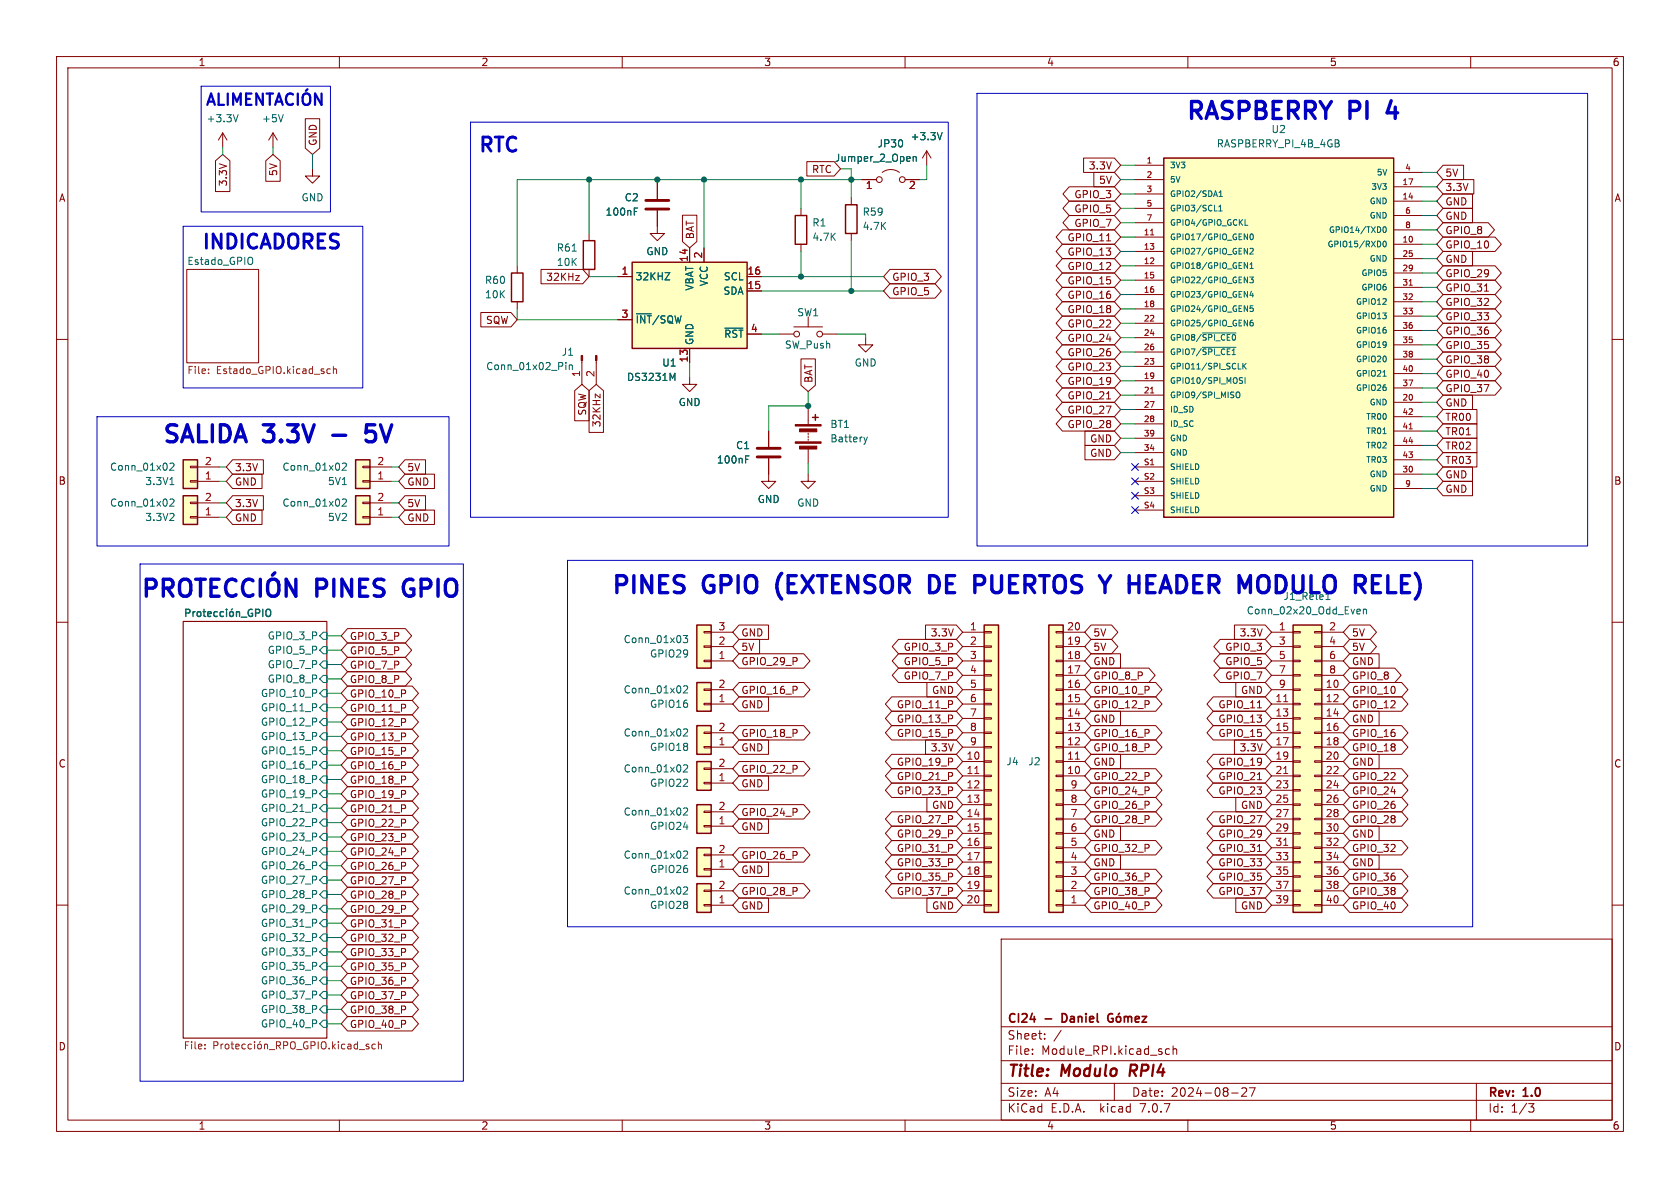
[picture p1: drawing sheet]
<svg xmlns="http://www.w3.org/2000/svg" width="297mm" height="210mm" viewBox="0 0 297 210" stroke-linecap="round" stroke-linejoin="round" font-family="sans-serif">
<defs><g id="words">
<g font-size="4.2" fill="#0000c2">
<text x="209.5" y="21.3">RASPBERRY</text>
<text x="238.7" y="21.3">PI</text>
<text x="246.7" y="21.3">4</text>
<text x="28.6" y="78.5">SALIDA 3.3V</text>
<text x="60.1" y="78.5">-</text>
<text x="67.3" y="78.5">5V</text>
<text x="56.1" y="105.8">PINES</text>
<text x="72.7" y="105.8">GPIO</text>
<text x="107.9" y="105.2">PINES</text>
<text x="124.6" y="105.2">GPIO</text>
<text x="138.6" y="105.2">(EXTENSOR</text>
<text x="166.8" y="105.2">DE</text>
<text x="176" y="105.2">PUERTOS</text>
<text x="199.7" y="105.2">Y</text>
<text x="205.7" y="105.2">HEADER</text>
<text x="226.4" y="105.2">MODULO</text>
<text x="248.1" y="105.2">RELE)</text>
</g>
<g font-size="3.5" fill="#0000c2">
<text x="84.5" y="27.1">RTC</text>
<text x="35.6" y="44.2">INDICADORES</text>
</g>
<g font-size="2.8" fill="#840000">
<text x="178" y="190.9">Title:</text>
<text x="187.7" y="190.9">Modulo</text>
<text x="200.6" y="190.9">RPI4</text>
</g>
<g font-size="2.1" fill="#840000">
<text x="178" y="184">Sheet:</text>
<text x="178" y="181.2">CI24</text>
<text x="184.8" y="181.2">-</text>
<text x="188.4" y="181.2">Daniel</text>
<text x="178" y="186.7">File:</text>
<text x="184.1" y="186.7">Module_RPI.kicad_sch</text>
<text x="178" y="196.9">KiCad</text>
<text x="178" y="194.1">Size:</text>
<text x="184.7" y="194.1">A4</text>
<text x="185.7" y="196.9">E.D.A.</text>
<text x="194.6" y="196.9">kicad</text>
<text x="200" y="194.1">Date:</text>
<text x="201.8" y="196.9">7.0.7</text>
<text x="207" y="194.1">2024-08-27</text>
<text x="263" y="194.3">Rev:</text>
<text x="263" y="196.9">Id:</text>
<text x="267.1" y="196.9">1/3</text>
<text x="269.4" y="194.3">1.0</text>
</g>
<g font-size="1.8" fill="#840000">
<text x="35" y="11.9">1</text>
<text x="85" y="11.9">2</text>
<text x="135" y="11.9">3</text>
<text x="185" y="11.9">4</text>
<text x="235" y="11.9">5</text>
<text x="285" y="11.9">6</text>
<text x="56.2" y="25.9" transform="rotate(-90 56.2 25.9)">GND</text>
<text x="10.3" y="35.9">A</text>
<text x="40.3" y="33" transform="rotate(-90 40.3 33)">3.3V</text>
<text x="49.2" y="31.2" transform="rotate(-90 49.2 31.2)">5V</text>
<text x="143.5" y="30.8">RTC</text>
<text x="189.8" y="35.2">GPIO_3</text>
<text x="192.4" y="30.2">3.3V</text>
<text x="194.2" y="32.7">5V</text>
<text x="255.4" y="34">3.3V</text>
<text x="255.4" y="31.4">5V</text>
<text x="285.3" y="35.9">A</text>
<text x="189.8" y="40.3">GPIO_7</text>
<text x="189.8" y="37.8">GPIO_5</text>
<text x="255.4" y="36.5">GND</text>
<text x="255.4" y="39.1">GND</text>
<text x="255.4" y="41.6">GPIO_8</text>
<text x="122.9" y="42.4" transform="rotate(-90 122.9 42.4)">BAT</text>
<text x="188.6" y="42.9">GPIO_11</text>
<text x="188.6" y="47.9">GPIO_12</text>
<text x="188.6" y="45.4">GPIO_13</text>
<text x="255.4" y="46.7">GND</text>
<text x="255.4" y="44.1">GPIO_10</text>
<text x="96.5" y="49.8">32KHz</text>
<text x="157.6" y="52.4">GPIO_5</text>
<text x="157.6" y="49.8">GPIO_3</text>
<text x="188.6" y="53">GPIO_16</text>
<text x="188.6" y="50.5">GPIO_15</text>
<text x="255.4" y="51.8">GPIO_31</text>
<text x="255.4" y="49.2">GPIO_29</text>
<text x="85.8" y="57.5">SQW</text>
<text x="188.6" y="58.1">GPIO_22</text>
<text x="188.6" y="55.6">GPIO_18</text>
<text x="255.4" y="59.4">GPIO_36</text>
<text x="255.4" y="56.8">GPIO_33</text>
<text x="255.4" y="54.3">GPIO_32</text>
<text x="188.6" y="60.6">GPIO_24</text>
<text x="188.6" y="63.2">GPIO_26</text>
<text x="188.6" y="65.7">GPIO_23</text>
<text x="255.4" y="61.9">GPIO_35</text>
<text x="255.4" y="64.5">GPIO_38</text>
<text x="143.8" y="67.8" transform="rotate(-90 143.8 67.8)">BAT</text>
<text x="188.6" y="70.8">GPIO_21</text>
<text x="188.6" y="68.3">GPIO_19</text>
<text x="255.4" y="67">GPIO_40</text>
<text x="255.4" y="69.5">GPIO_37</text>
<text x="103.8" y="73.6" transform="rotate(-90 103.8 73.6)">SQW</text>
<text x="106.4" y="75.6" transform="rotate(-90 106.4 75.6)">32KHz</text>
<text x="188.6" y="75.9">GPIO_28</text>
<text x="188.6" y="73.3">GPIO_27</text>
<text x="255.4" y="77.2">TR01</text>
<text x="255.4" y="72.1">GND</text>
<text x="255.4" y="74.6">TR00</text>
<text x="41.4" y="83.5">3.3V</text>
<text x="71.9" y="83.5">5V</text>
<text x="192.6" y="78.4">GND</text>
<text x="192.6" y="81">GND</text>
<text x="255.4" y="79.7">TR02</text>
<text x="255.4" y="82.2">TR03</text>
<text x="10.3" y="85.9">B</text>
<text x="41.4" y="86">GND</text>
<text x="41.4" y="89.9">3.3V</text>
<text x="71.9" y="89.9">5V</text>
<text x="71.9" y="86">GND</text>
<text x="255.4" y="87.3">GND</text>
<text x="255.4" y="84.8">GND</text>
<text x="285.3" y="85.9">B</text>
<text x="41.4" y="92.4">GND</text>
<text x="71.9" y="92.4">GND</text>
<text x="61.8" y="113.3">GPIO_3_P</text>
<text x="131" y="112.7">GND</text>
<text x="164.4" y="112.7">3.3V</text>
<text x="193.2" y="112.7">5V</text>
<text x="219" y="112.7">3.3V</text>
<text x="238.9" y="112.7">5V</text>
<text x="61.8" y="115.9">GPIO_5_P</text>
<text x="61.8" y="118.4">GPIO_7_P</text>
<text x="131" y="117.8">GPIO_29_P</text>
<text x="131" y="115.3">5V</text>
<text x="159.7" y="117.8">GPIO_5_P</text>
<text x="159.7" y="115.3">GPIO_3_P</text>
<text x="193.2" y="115.3">5V</text>
<text x="193.2" y="117.8">GND</text>
<text x="216.5" y="117.8">GPIO_5</text>
<text x="216.5" y="115.3">GPIO_3</text>
<text x="238.9" y="117.8">GND</text>
<text x="238.9" y="115.3">5V</text>
<text x="61.8" y="121">GPIO_8_P</text>
<text x="61.8" y="123.5">GPIO_10_P</text>
<text x="131" y="122.9">GPIO_16_P</text>
<text x="131" y="125.4">GND</text>
<text x="158.4" y="125.4">GPIO_11_P</text>
<text x="159.7" y="120.3">GPIO_7_P</text>
<text x="164.7" y="122.9">GND</text>
<text x="193.2" y="122.9">GPIO_10_P</text>
<text x="193.2" y="120.3">GPIO_8_P</text>
<text x="193.2" y="125.4">GPIO_12_P</text>
<text x="215.3" y="125.4">GPIO_11</text>
<text x="216.5" y="120.3">GPIO_7</text>
<text x="219.3" y="122.9">GND</text>
<text x="238.9" y="125.4">GPIO_12</text>
<text x="238.9" y="122.9">GPIO_10</text>
<text x="238.9" y="120.3">GPIO_8</text>
<text x="61.8" y="131.1">GPIO_13_P</text>
<text x="61.8" y="128.6">GPIO_12_P</text>
<text x="61.8" y="126">GPIO_11_P</text>
<text x="131" y="130.5">GPIO_18_P</text>
<text x="158.4" y="130.5">GPIO_15_P</text>
<text x="158.4" y="128">GPIO_13_P</text>
<text x="193.2" y="130.5">GPIO_16_P</text>
<text x="193.2" y="128">GND</text>
<text x="215.3" y="130.5">GPIO_15</text>
<text x="215.3" y="128">GPIO_13</text>
<text x="238.9" y="128">GND</text>
<text x="238.9" y="130.5">GPIO_16</text>
<text x="10.3" y="135.9">C</text>
<text x="61.8" y="133.7">GPIO_15_P</text>
<text x="61.8" y="136.2">GPIO_16_P</text>
<text x="131" y="136.8">GPIO_22_P</text>
<text x="131" y="133">GND</text>
<text x="158.4" y="135.6">GPIO_19_P</text>
<text x="164.4" y="133">3.3V</text>
<text x="193.2" y="135.6">GND</text>
<text x="193.2" y="133">GPIO_18_P</text>
<text x="215.3" y="135.6">GPIO_19</text>
<text x="219" y="133">3.3V</text>
<text x="238.9" y="135.6">GND</text>
<text x="238.9" y="133">GPIO_18</text>
<text x="285.3" y="135.9">C</text>
<text x="61.8" y="138.7">GPIO_18_P</text>
<text x="61.8" y="141.3">GPIO_19_P</text>
<text x="61.8" y="143.8">GPIO_21_P</text>
<text x="131" y="139.4">GND</text>
<text x="158.4" y="138.1">GPIO_21_P</text>
<text x="158.4" y="140.7">GPIO_23_P</text>
<text x="164.7" y="143.2">GND</text>
<text x="193.2" y="138.1">GPIO_22_P</text>
<text x="193.2" y="143.2">GPIO_26_P</text>
<text x="193.2" y="140.7">GPIO_24_P</text>
<text x="215.3" y="138.1">GPIO_21</text>
<text x="215.3" y="140.7">GPIO_23</text>
<text x="219.3" y="143.2">GND</text>
<text x="238.9" y="143.2">GPIO_26</text>
<text x="238.9" y="140.7">GPIO_24</text>
<text x="238.9" y="138.1">GPIO_22</text>
<text x="61.8" y="146.4">GPIO_22_P</text>
<text x="61.8" y="148.9">GPIO_23_P</text>
<text x="131" y="147">GND</text>
<text x="131" y="144.5">GPIO_24_P</text>
<text x="158.4" y="148.3">GPIO_29_P</text>
<text x="158.4" y="145.7">GPIO_27_P</text>
<text x="193.2" y="148.3">GND</text>
<text x="193.2" y="145.7">GPIO_28_P</text>
<text x="215.3" y="145.7">GPIO_27</text>
<text x="215.3" y="148.3">GPIO_29</text>
<text x="238.9" y="145.7">GPIO_28</text>
<text x="238.9" y="148.3">GND</text>
<text x="61.8" y="154">GPIO_26_P</text>
<text x="61.8" y="151.4">GPIO_24_P</text>
<text x="131" y="154.6">GND</text>
<text x="131" y="152.1">GPIO_26_P</text>
<text x="158.4" y="150.8">GPIO_31_P</text>
<text x="158.4" y="153.4">GPIO_33_P</text>
<text x="158.4" y="155.9">GPIO_35_P</text>
<text x="193.2" y="155.9">GPIO_36_P</text>
<text x="193.2" y="150.8">GPIO_32_P</text>
<text x="193.2" y="153.4">GND</text>
<text x="215.3" y="150.8">GPIO_31</text>
<text x="215.3" y="155.9">GPIO_35</text>
<text x="215.3" y="153.4">GPIO_33</text>
<text x="238.9" y="150.8">GPIO_32</text>
<text x="238.9" y="153.4">GND</text>
<text x="238.9" y="155.9">GPIO_36</text>
<text x="61.8" y="159.1">GPIO_28_P</text>
<text x="61.8" y="156.5">GPIO_27_P</text>
<text x="61.8" y="161.6">GPIO_29_P</text>
<text x="131" y="158.4">GPIO_28_P</text>
<text x="131" y="161">GND</text>
<text x="158.4" y="158.4">GPIO_37_P</text>
<text x="164.7" y="161">GND</text>
<text x="193.2" y="158.4">GPIO_38_P</text>
<text x="193.2" y="161">GPIO_40_P</text>
<text x="215.3" y="158.4">GPIO_37</text>
<text x="219.3" y="161">GND</text>
<text x="238.9" y="161">GPIO_40</text>
<text x="238.9" y="158.4">GPIO_38</text>
<text x="61.8" y="164.1">GPIO_31_P</text>
<text x="61.8" y="166.7">GPIO_32_P</text>
<text x="61.8" y="171.8">GPIO_35_P</text>
<text x="61.8" y="169.2">GPIO_33_P</text>
<text x="61.8" y="176.8">GPIO_37_P</text>
<text x="61.8" y="174.3">GPIO_36_P</text>
<text x="61.8" y="179.4">GPIO_38_P</text>
<text x="10.3" y="185.9">D</text>
<text x="61.8" y="181.9">GPIO_40_P</text>
<text x="285.3" y="185.9">D</text>
<text x="35" y="199.9">1</text>
<text x="85" y="199.9">2</text>
<text x="135" y="199.9">3</text>
<text x="185" y="199.9">4</text>
<text x="235" y="199.9">5</text>
<text x="285" y="199.9">6</text>
</g>
<g font-size="1.8" fill="#006464">
<text x="36.4" y="21.8">+3.3V</text>
<text x="46.2" y="21.8">+5V</text>
<text x="224.7" y="23.7">U2</text>
<text x="147.5" y="28.8">Jumper_2_Open</text>
<text x="155" y="26.3">JP30</text>
<text x="160.9" y="25">+3.3V</text>
<text x="215" y="26.3">RASPBERRY_PI_4B_4GB</text>
<text x="53.2" y="35.8">GND</text>
<text x="110.3" y="35.8">C2</text>
<text x="107" y="38.3">100nF</text>
<text x="143.5" y="40.2">R1</text>
<text x="152.4" y="38.3">R59</text>
<text x="152.4" y="40.9">4.7K</text>
<text x="33" y="46.9">Estado_GPIO</text>
<text x="98.3" y="44.7">R61</text>
<text x="98.3" y="47.2">10K</text>
<text x="114.2" y="45.3">GND</text>
<text x="143.5" y="42.8">4.7K</text>
<text x="85.6" y="50.4">R60</text>
<text x="85.6" y="52.9">10K</text>
<text x="112.3" y="49.8">32KHZ</text>
<text x="122.8" y="51.5" transform="rotate(-90 122.8 51.5)">VBAT</text>
<text x="125.3" y="50.7" transform="rotate(-90 125.3 50.7)">VCC</text>
<text x="127.8" y="52.3">SDA</text>
<text x="127.9" y="49.8">SCL</text>
<text x="112.3" y="57.4">~{INT}/SQW</text>
<text x="127.9" y="59.9">~{RST}</text>
<text x="140.8" y="56.1">SW1</text>
<text x="85.8" y="65.6">Conn_01x02_Pin</text>
<text x="99.2" y="63.1">J1</text>
<text x="117" y="65">U1</text>
<text x="122.8" y="61.1" transform="rotate(-90 122.8 61.1)">GND</text>
<text x="138.7" y="61.8">SW_Push</text>
<text x="151" y="65">GND</text>
<text x="110.7" y="67.5">DS3231M</text>
<text x="119.9" y="72">GND</text>
<text x="146.7" y="75.9">BT1</text>
<text x="19.4" y="83.4">Conn_01x02</text>
<text x="49.8" y="83.4">Conn_01x02</text>
<text x="126.6" y="82.1">100nF</text>
<text x="130" y="79.6">C1</text>
<text x="146.7" y="78.4">Battery</text>
<text x="19.4" y="89.8">Conn_01x02</text>
<text x="25.6" y="86">3.3V1</text>
<text x="49.8" y="89.8">Conn_01x02</text>
<text x="57.9" y="86">5V1</text>
<text x="133.9" y="89.1">GND</text>
<text x="140.8" y="89.8">GND</text>
<text x="25.6" y="92.3">3.3V2</text>
<text x="57.9" y="92.3">5V2</text>
<text x="47.2" y="113.3">GPIO_3_P</text>
<text x="110.2" y="113.9">Conn_01x03</text>
<text x="220.3" y="108.8">Conn_02x20_Odd_Even</text>
<text x="47.2" y="118.3">GPIO_7_P</text>
<text x="47.2" y="115.8">GPIO_5_P</text>
<text x="114.8" y="116.4">GPIO29</text>
<text x="46" y="126">GPIO_11_P</text>
<text x="46" y="123.4">GPIO_10_P</text>
<text x="47.2" y="120.9">GPIO_8_P</text>
<text x="110.2" y="122.8">Conn_01x02</text>
<text x="114.8" y="125.3">GPIO16</text>
<text x="46" y="128.5">GPIO_12_P</text>
<text x="46" y="131">GPIO_13_P</text>
<text x="110.2" y="130.4">Conn_01x02</text>
<text x="46" y="136.1">GPIO_16_P</text>
<text x="46" y="133.6">GPIO_15_P</text>
<text x="110.2" y="136.8">Conn_01x02</text>
<text x="114.8" y="132.9">GPIO18</text>
<text x="177.8" y="135.5">J4</text>
<text x="181.7" y="135.5">J2</text>
<text x="46" y="141.2">GPIO_19_P</text>
<text x="46" y="143.7">GPIO_21_P</text>
<text x="46" y="138.7">GPIO_18_P</text>
<text x="114.8" y="139.3">GPIO22</text>
<text x="46" y="146.3">GPIO_22_P</text>
<text x="46" y="148.8">GPIO_23_P</text>
<text x="110.2" y="144.4">Conn_01x02</text>
<text x="114.8" y="146.9">GPIO24</text>
<text x="46" y="153.9">GPIO_26_P</text>
<text x="46" y="151.4">GPIO_24_P</text>
<text x="110.2" y="152">Conn_01x02</text>
<text x="114.8" y="154.5">GPIO26</text>
<text x="46" y="159">GPIO_28_P</text>
<text x="46" y="156.4">GPIO_27_P</text>
<text x="46" y="161.5">GPIO_29_P</text>
<text x="110.2" y="158.3">Conn_01x02</text>
<text x="114.8" y="160.9">GPIO28</text>
<text x="46" y="166.6">GPIO_32_P</text>
<text x="46" y="164.1">GPIO_31_P</text>
<text x="46" y="169.1">GPIO_33_P</text>
<text x="46" y="171.7">GPIO_35_P</text>
<text x="46" y="174.2">GPIO_36_P</text>
<text x="46" y="176.8">GPIO_37_P</text>
<text x="46" y="179.3">GPIO_38_P</text>
<text x="46" y="181.8">GPIO_40_P</text>
</g>
<g font-size="1.8" fill="#a90000">
<text x="153" y="33.7">1</text>
<text x="160.6" y="33.7">2</text>
<text x="121.7" y="46.4" transform="rotate(-90 121.7 46.4)">14</text>
<text x="124.2" y="45.8" transform="rotate(-90 124.2 45.8)">2</text>
<text x="109.8" y="48.6">1</text>
<text x="132" y="51.2">15</text>
<text x="132" y="48.6">16</text>
<text x="109.8" y="56.3">3</text>
<text x="132.6" y="58.8">4</text>
<text x="121.7" y="64.2" transform="rotate(-90 121.7 64.2)">13</text>
<text x="102.6" y="66.7" transform="rotate(-90 102.6 66.7)">1</text>
<text x="105.2" y="66.7" transform="rotate(-90 105.2 66.7)">2</text>
<text x="36.1" y="82.3">2</text>
<text x="66.6" y="82.3">2</text>
<text x="36.1" y="88.6">2</text>
<text x="36.1" y="84.8">1</text>
<text x="66.6" y="84.8">1</text>
<text x="66.6" y="88.6">2</text>
<text x="36.1" y="91.2">1</text>
<text x="66.6" y="91.2">1</text>
<text x="126.9" y="111.5">3</text>
<text x="171.4" y="111.5">1</text>
<text x="188.6" y="111.5">20</text>
<text x="226" y="111.5">1</text>
<text x="234.9" y="111.5">2</text>
<text x="126.9" y="116.6">1</text>
<text x="126.9" y="114">2</text>
<text x="171.4" y="114">2</text>
<text x="171.4" y="116.6">3</text>
<text x="171.4" y="119.1">4</text>
<text x="188.6" y="119.1">17</text>
<text x="188.6" y="116.6">18</text>
<text x="188.6" y="114">19</text>
<text x="226" y="114">3</text>
<text x="226" y="116.6">5</text>
<text x="226" y="119.1">7</text>
<text x="234.9" y="114">4</text>
<text x="234.9" y="116.6">6</text>
<text x="234.9" y="119.1">8</text>
<text x="126.9" y="124.2">1</text>
<text x="126.9" y="121.7">2</text>
<text x="171.4" y="121.7">5</text>
<text x="171.4" y="124.2">6</text>
<text x="188.6" y="124.2">15</text>
<text x="188.6" y="121.7">16</text>
<text x="225.4" y="124.2">11</text>
<text x="226" y="121.7">9</text>
<text x="234.3" y="121.7">10</text>
<text x="234.3" y="124.2">12</text>
<text x="126.9" y="131.8">1</text>
<text x="126.9" y="129.3">2</text>
<text x="171.4" y="126.7">7</text>
<text x="171.4" y="129.3">8</text>
<text x="171.4" y="131.8">9</text>
<text x="188.6" y="131.8">12</text>
<text x="188.6" y="129.3">13</text>
<text x="188.6" y="126.7">14</text>
<text x="225.4" y="126.7">13</text>
<text x="225.4" y="129.3">15</text>
<text x="225.4" y="131.8">17</text>
<text x="234.3" y="126.7">14</text>
<text x="234.3" y="129.3">16</text>
<text x="234.3" y="131.8">18</text>
<text x="126.9" y="135.6">2</text>
<text x="170.8" y="134.4">10</text>
<text x="170.8" y="136.9">11</text>
<text x="188.6" y="136.9">10</text>
<text x="188.6" y="134.4">11</text>
<text x="225.4" y="134.4">19</text>
<text x="225.4" y="136.9">21</text>
<text x="234.3" y="134.4">20</text>
<text x="234.3" y="136.9">22</text>
<text x="126.9" y="143.3">2</text>
<text x="126.9" y="138.2">1</text>
<text x="170.8" y="139.4">12</text>
<text x="170.8" y="142">13</text>
<text x="189.2" y="142">8</text>
<text x="189.2" y="139.4">9</text>
<text x="225.4" y="139.4">23</text>
<text x="225.4" y="142">25</text>
<text x="234.3" y="139.4">24</text>
<text x="234.3" y="142">26</text>
<text x="126.9" y="145.8">1</text>
<text x="170.8" y="144.5">14</text>
<text x="170.8" y="147.1">15</text>
<text x="170.8" y="149.6">16</text>
<text x="189.2" y="149.6">5</text>
<text x="189.2" y="147.1">6</text>
<text x="189.2" y="144.5">7</text>
<text x="225.4" y="144.5">27</text>
<text x="225.4" y="147.1">29</text>
<text x="225.4" y="149.6">31</text>
<text x="234.3" y="144.5">28</text>
<text x="234.3" y="147.1">30</text>
<text x="234.3" y="149.6">32</text>
<text x="126.9" y="153.4">1</text>
<text x="126.9" y="150.9">2</text>
<text x="170.8" y="152.1">17</text>
<text x="170.8" y="154.7">18</text>
<text x="189.2" y="154.7">3</text>
<text x="189.2" y="152.1">4</text>
<text x="225.4" y="152.1">33</text>
<text x="225.4" y="154.7">35</text>
<text x="234.3" y="152.1">34</text>
<text x="234.3" y="154.7">36</text>
<text x="126.9" y="159.8">1</text>
<text x="126.9" y="157.2">2</text>
<text x="170.8" y="157.2">19</text>
<text x="170.8" y="159.8">20</text>
<text x="189.2" y="159.8">1</text>
<text x="189.2" y="157.2">2</text>
<text x="225.4" y="157.2">37</text>
<text x="225.4" y="159.8">39</text>
<text x="234.3" y="157.2">38</text>
<text x="234.3" y="159.8">40</text>
</g>
<g font-size="1.8" fill="#725600">
<text x="33" y="66.4">File:</text>
<text x="38.2" y="66.4">Estado_GPIO.kicad_sch</text>
<text x="32.4" y="185.8">File:</text>
</g>
<text font-size="1.8" fill="#0000c2" x="226.8" y="106.3">J1_Rele1</text>
<g font-size="1.4" fill="#a90000">
<text x="202.6" y="29">1</text>
<text x="202.6" y="31.5">2</text>
<text x="202.6" y="34">3</text>
<text x="247.8" y="35.3">14</text>
<text x="247.8" y="32.8">17</text>
<text x="248.3" y="30.2">4</text>
<text x="202.1" y="41.7">11</text>
<text x="202.6" y="36.6">5</text>
<text x="202.6" y="39.1">7</text>
<text x="248.3" y="37.8">6</text>
<text x="248.3" y="40.4">8</text>
<text x="202.1" y="46.7">12</text>
<text x="202.1" y="44.2">13</text>
<text x="247.8" y="42.9">10</text>
<text x="247.8" y="45.5">25</text>
<text x="202.1" y="49.3">15</text>
<text x="202.1" y="51.8">16</text>
<text x="247.8" y="48">29</text>
<text x="247.8" y="50.5">31</text>
<text x="247.8" y="53.1">32</text>
<text x="202.1" y="54.4">18</text>
<text x="202.1" y="56.9">22</text>
<text x="202.1" y="59.4">24</text>
<text x="247.8" y="55.6">33</text>
<text x="247.8" y="58.2">36</text>
<text x="202.1" y="64.5">23</text>
<text x="202.1" y="62">26</text>
<text x="247.8" y="60.7">35</text>
<text x="247.8" y="63.2">38</text>
<text x="247.8" y="65.8">40</text>
<text x="202.1" y="67.1">19</text>
<text x="202.1" y="69.6">21</text>
<text x="247.8" y="70.9">20</text>
<text x="247.8" y="68.3">37</text>
<text x="202.1" y="72.1">27</text>
<text x="202.1" y="74.7">28</text>
<text x="202.1" y="77.2">39</text>
<text x="247.8" y="75.9">41</text>
<text x="247.8" y="73.4">42</text>
<text x="202.1" y="79.8">34</text>
<text x="202.1" y="82.3">S1</text>
<text x="247.8" y="83.6">30</text>
<text x="247.8" y="81">43</text>
<text x="247.8" y="78.5">44</text>
<text x="202.1" y="84.8">S2</text>
<text x="202.1" y="87.4">S3</text>
<text x="202.1" y="89.9">S4</text>
<text x="248.3" y="86.1">9</text>
</g>
<g font-size="1.4" fill="#006464">
<text x="206.8" y="29.9">3V3</text>
<text x="206.8" y="32.5">5V</text>
<text x="206.8" y="35">GPIO2/SDA1</text>
<text x="242.3" y="33.8">3V3</text>
<text x="243.3" y="31.2">5V</text>
<text x="206.8" y="37.6">GPIO3/SCL1</text>
<text x="206.8" y="40.1">GPIO4/GPIO_GCKL</text>
<text x="234.8" y="41.4">GPIO14/TXD0</text>
<text x="242" y="36.3">GND</text>
<text x="242" y="38.8">GND</text>
<text x="206.8" y="42.6">GPIO17/GPIO_GEN0</text>
<text x="206.8" y="47.7">GPIO18/GPIO_GEN1</text>
<text x="206.8" y="45.2">GPIO27/GPIO_GEN2</text>
<text x="234.6" y="43.9">GPIO15/RXD0</text>
<text x="242" y="46.5">GND</text>
<text x="206.8" y="50.3">GPIO22/GPIO_GEN3</text>
<text x="206.8" y="52.8">GPIO23/GPIO_GEN4</text>
<text x="240.6" y="49">GPIO5</text>
<text x="240.6" y="51.5">GPIO6</text>
<text x="206.8" y="55.3">GPIO24/GPIO_GEN5</text>
<text x="206.8" y="57.9">GPIO25/GPIO_GEN6</text>
<text x="239.6" y="54.1">GPIO12</text>
<text x="239.6" y="56.6">GPIO13</text>
<text x="239.6" y="59.2">GPIO16</text>
<text x="206.8" y="65.5">GPIO11/SPI_SCLK</text>
<text x="206.8" y="60.4">GPIO8/~{SPI_CE0}</text>
<text x="206.8" y="63">GPIO7/~{SPI_CE1}</text>
<text x="239.6" y="61.7">GPIO19</text>
<text x="239.6" y="64.2">GPIO20</text>
<text x="206.8" y="68">GPIO10/SPI_MOSI</text>
<text x="206.8" y="70.6">GPIO9/SPI_MISO</text>
<text x="239.6" y="69.3">GPIO26</text>
<text x="239.6" y="66.8">GPIO21</text>
<text x="242" y="71.9">GND</text>
<text x="206.8" y="73.1">ID_SD</text>
<text x="206.8" y="75.7">ID_SC</text>
<text x="241.4" y="76.9">TR01</text>
<text x="241.4" y="74.4">TR00</text>
<text x="206.8" y="80.7">GND</text>
<text x="206.8" y="78.2">GND</text>
<text x="206.8" y="83.3">SHIELD</text>
<text x="241.4" y="82">TR03</text>
<text x="241.4" y="79.5">TR02</text>
<text x="206.8" y="85.8">SHIELD</text>
<text x="206.8" y="88.4">SHIELD</text>
<text x="242" y="84.6">GND</text>
<text x="242" y="87.1">GND</text>
<text x="206.8" y="90.9">SHIELD</text>
</g>
</g></defs>
<g fill="none" stroke="#840000" stroke-width=".18">
<path d="M10 10h277v190h-277zM12 12h273v186h-273zM60 10v2M110 10v2M160 10v2M210 10v2M260 10v2M38.1 28.4l1.3-1.1 1.2 1.1v5.5h-2.5zM39.4 23.5l-.8 1.3M39.4 23.5v2.5M39.4 23.5l.7 1.3M47 28.4l1.3-1.1 1.2 1.1v3.6h-2.5z"/>
<path d="M48.3 23.5l-.8 1.3M48.3 23.5v2.5M48.3 23.5l.7 1.3M54 21h2.5v5.2l-1.3 1.1-1.2-1.1zM55.2 29.8v1.3h1.3l-1.3 1.3-1.2-1.3h1.2M116.2 37.2v4.1h1.3l-1.3 1.2-1.3-1.2h1.3M116.2 32.4v2.8M120.6 38h2.6v4.7l-1.3 1.1-1.3-1.1zM141.6 36.8v1.3M142.6 28.6h4.9l1.1 1.2-1.1 1.3h-4.9zM150.5 34.9v1.3M152.4 31.8h2.5"/>
<path d="M156 30.5a2.54 2.54 0 0 1 3 0M160 31.8h2.6M163.8 26.7l-.7 1.2M163.8 26.7v2.5M163.8 26.7l.8 1.2M189 38.1h8l1.1 1.3-1.1 1.2h-8l-1.1-1.2zM189 33h8l1.1 1.3-1.1 1.3h-8l-1.1-1.3zM189 35.6h8l1.1 1.2-1.1 1.3h-8l-1.1-1.3zM191.6 27.9h5.4l1.1 1.3-1.1 1.3h-5.4zM193.4 30.5h3.6l1.1 1.3-1.1 1.2h-3.6zM200.7 31.8h5M200.7 29.2h5"/>
<path d="M200.7 34.3h5M200.7 36.8h5M200.7 39.4h5M246.4 35.6h5.1M246.4 33h5.1M246.4 30.5h5.1M246.4 38.1h5.1M255.1 31.7h5.5v2.6h-5.5l-1.1-1.3zM255.1 34.3h5.2v2.5h-5.2l-1.1-1.2zM255.1 36.8h5.2v2.6h-5.2l-1.1-1.3zM255.1 39.4h8l1.1 1.2-1.1 1.3h-8l-1.1-1.3zM255.1 29.2h3.6v2.6h-3.6l-1.1-1.3z"/>
<path d="M10 60h2M33 47.6h12.7v16.5h-12.7zM85 55.2h5.3l1.1 1.3-1.1 1.3h-5.3zM91.4 47v1.3M91.4 53.3v1.3M95.6 47.6h7.4l1.1 1.3-1.1 1.3h-7.4zM101.8 48.7h.6l-.6 .9h.6M104.1 41.3v1.2M104.1 47.6v1.3M109.2 48.9h2.6M109.2 56.5h2.6M121.9 43.8v2.6"/>
<path d="M124.5 43.8v2.6M132.1 48.9h2.5M132.1 51.4h2.5M132.1 59.1h2.5M137.8 59.1h2.5M140.3 57.8h5.1M141.6 43.2v1.3M142.9 56v1.8M145.4 59.1h2.6M150.5 41.3v1.2M153 59.7v1.3h1.3l-1.3 1.2-1.2-1.2h1.2M157.3 50.2h8l1.1 1.2-1.1 1.3h-8l-1.1-1.3z"/>
<path d="M157.3 47.6h8l1.1 1.3-1.1 1.3h-8l-1.1-1.3zM187.8 40.6h9.2l1.1 1.3-1.1 1.3h-9.2l-1.1-1.3zM187.8 45.7h9.2l1.1 1.3-1.1 1.3h-9.2l-1.1-1.3zM187.8 50.8h9.2l1.1 1.3-1.1 1.2h-9.2l-1.1-1.2zM187.8 43.2h9.2l1.1 1.3-1.1 1.2h-9.2l-1.1-1.2zM187.8 48.3h9.2l1.1 1.2-1.1 1.3h-9.2l-1.1-1.3zM187.8 58.4h9.2l1.1 1.3-1.1 1.3h-9.2l-1.1-1.3zM187.8 55.9h9.2l1.1 1.3-1.1 1.2h-9.2l-1.1-1.2zM187.8 53.3h9.2l1.1 1.3-1.1 1.3h-9.2l-1.1-1.3zM195.6 42.6h.7M200.7 41.9h5M200.7 47h5"/>
<path d="M200.7 44.5h5M200.7 49.5h5M200.7 52.1h5M200.7 54.6h5M200.7 57.2h5M200.7 59.7h5M246.4 43.2h5.1M246.4 45.7h5.1M246.4 48.3h5.1M246.4 50.8h5.1M246.4 53.3h5.1M246.4 55.9h5.1"/>
<path d="M246.4 58.4h5.1M246.4 40.6h5.1M255.1 59.7h9.2l1.1 1.3-1.1 1.2h-9.2l-1.1-1.2zM255.1 57.1h9.2l1.1 1.3-1.1 1.3h-9.2l-1.1-1.3zM255.1 54.6h9.2l1.1 1.3-1.1 1.3h-9.2l-1.1-1.3zM255.1 49.5h9.2l1.1 1.3-1.1 1.3h-9.2l-1.1-1.3zM255.1 44.4h5.2v2.6h-5.2l-1.1-1.3zM255.1 52.1h9.2l1.1 1.2-1.1 1.3h-9.2l-1.1-1.3zM255.1 41.9h9.2l1.1 1.3-1.1 1.3h-9.2l-1.1-1.3zM255.1 47h9.2l1.1 1.3-1.1 1.2h-9.2l-1.1-1.2zM262.4 51.5h.7M285 60h2"/>
<path d="M101.6 69.1l1.3-1.2 1.2 1.2v5.3h-2.5zM102.9 63.7v4.2M104.1 69.1l1.3-1.2 1.3 1.2v7.3h-2.6zM105.4 63.7v4.2M106.1 69.7v.6l-.9-.6v.6M121.9 66.7v1.2h1.3l-1.3 1.3-1.3-1.3h1.3M121.9 61.6v2.5M135.9 76.2v2.8M141.6 63.4h2.5v4.7l-1.2 1.1-1.3-1.1zM142.9 71.8v3.3M142.9 76.6v.2M142.9 77.1v.2"/>
<path d="M142.9 77.6v.3M142.9 79.4v2.5M187.8 68.6h9.2l1.1 1.3-1.1 1.2h-9.2l-1.1-1.2zM187.8 73.7h9.2l1.1 1.2-1.1 1.3h-9.2l-1.1-1.3zM187.8 71.1h9.2l1.1 1.3-1.1 1.3h-9.2l-1.1-1.3zM187.8 61h9.2l1.1 1.2-1.1 1.3h-9.2l-1.1-1.3zM187.8 63.5h9.2l1.1 1.3-1.1 1.2h-9.2l-1.1-1.2zM187.8 66h9.2l1.1 1.3-1.1 1.3h-9.2l-1.1-1.3zM191.8 76.2h5.2l1.1 1.3-1.1 1.2h-5.2zM191.8 78.7h5.2l1.1 1.3-1.1 1.3h-5.2zM195.6 70.5h.7M200.7 67.3h5"/>
<path d="M200.7 69.9h5M200.7 64.8h5M200.7 62.2h5M200.7 72.4h5M200.7 74.9h5M200.7 77.5h5M246.4 71.1h5.1M246.4 61h5.1M246.4 68.6h5.1M246.4 63.5h5.1M246.4 66h5.1M246.4 76.2h5.1"/>
<path d="M246.4 73.7h5.1M246.4 78.7h5.1M255.1 74.9h6v2.6h-6l-1.1-1.3zM255.1 69.8h5.2v2.6h-5.2l-1.1-1.3zM255.1 72.4h6v2.5h-6l-1.1-1.2zM255.1 77.5h6v2.5h-6l-1.1-1.3zM255.1 64.8h9.2l1.1 1.2-1.1 1.3h-9.2l-1.1-1.3zM255.1 62.2h9.2l1.1 1.3-1.1 1.3h-9.2l-1.1-1.3zM255.1 67.3h9.2l1.1 1.3-1.1 1.3h-9.2l-1.1-1.3zM33.7 88.8h1.2v.2h-1.2zM33.7 91.3h1.2v.3h-1.2zM33.7 82.4h1.2v.3h-1.2z"/>
<path d="M33.7 85h1.2v.2h-1.2zM34.9 85.1h3.8M34.9 82.6h3.8M34.9 91.4h3.8M34.9 88.9h3.8M41.1 83.8h5.2v2.6h-5.2l-1.1-1.3zM41.1 90.2h5.2v2.5h-5.2l-1.1-1.3zM41.1 87.6h5.5v2.6h-5.5l-1.1-1.3zM41.1 81.3h5.5v2.5h-5.5l-1.1-1.2zM64.1 82.4h1.3v.3h-1.3zM64.1 85h1.3v.2h-1.3zM64.1 88.8h1.3v.2h-1.3z"/>
<path d="M64.1 91.3h1.3v.3h-1.3zM65.4 85.1h3.8M65.4 82.6h3.8M65.4 91.4h3.8M65.4 88.9h3.8M71.6 87.6h3.6v2.6h-3.6l-1.1-1.3zM71.6 90.2h5.2v2.5h-5.2l-1.1-1.3zM71.6 81.3h3.6v2.5h-3.6l-1.1-1.2zM71.6 83.8h5.2v2.6h-5.2l-1.1-1.3zM135.9 81v4.1h1.3l-1.3 1.3-1.3-1.3h1.3M142.9 83.8v1.3h1.2l-1.2 1.3-1.3-1.3h1.3M200.7 85.1h5"/>
<path d="M200.7 82.6h5M200.7 80h5M200.7 87.6h5M200.7 90.2h5M246.4 83.8h5.1M246.4 81.3h5.1M246.4 86.4h5.1M255.1 80h6v2.6h-6l-1.1-1.3zM255.1 85.1h5.2v2.5h-5.2l-1.1-1.2zM255.1 82.5h5.2v2.6h-5.2l-1.1-1.3zM10 110h2M61.4 118.7h10.3l1.1 1.3-1.1 1.3h-10.3l-1.1-1.3z"/>
<path d="M61.4 111.1h10.3l1.1 1.3-1.1 1.3h-10.3l-1.1-1.3zM61.4 113.7h10.3l1.1 1.2-1.1 1.3h-10.3l-1.1-1.3zM61.4 116.2h10.3l1.1 1.3-1.1 1.2h-10.3l-1.1-1.2zM124.5 111.6h1.2v.3h-1.2zM124.5 114.2h1.2v.2h-1.2zM124.5 116.7h1.2v.3h-1.2zM125.7 116.8h3.8M125.7 114.3h3.8M125.7 111.8h3.8M130.7 115.6h11.4l1.1 1.2-1.1 1.3h-11.4l-1.2-1.3zM130.7 113h3.6v2.6h-3.6l-1.2-1.3zM130.7 110.5h5.2v2.5h-5.2l-1.2-1.2z"/>
<path d="M158.8 115.6h10.3l1.1 1.2-1.1 1.3h-10.3l-1.1-1.3zM158.8 118.1h10.3l1.1 1.3-1.1 1.3h-10.3l-1.1-1.3zM158.8 113h10.3l1.1 1.3-1.1 1.3h-10.3l-1.1-1.3zM163.6 110.5h5.5l1.1 1.3-1.1 1.2h-5.5zM170.2 116.8h3.8M170.2 114.3h3.8M170.2 111.8h3.8M170.2 119.4h3.8M174 119.3h1.3v.2h-1.3zM174 116.7h1.3v.3h-1.3zM174 114.2h1.3v.2h-1.3zM174 111.6h1.3v.3h-1.3z"/>
<path d="M186.7 111.6h1.3v.3h-1.3zM186.7 114.2h1.3v.2h-1.3zM186.7 116.7h1.3v.3h-1.3zM186.7 119.3h1.3v.2h-1.3zM188 116.8h3.8M188 114.3h3.8M188 111.8h3.8M188 119.4h3.8M192.9 118.1h10.2l1.1 1.3-1.1 1.3h-10.2l-1.1-1.3zM192.9 110.5h3.6l1.1 1.3-1.1 1.2h-3.6l-1.1-1.2zM192.9 113h3.6l1.1 1.3-1.1 1.3h-3.6l-1.1-1.3zM192.9 115.6h5.2v2.5h-5.2l-1.1-1.3z"/>
<path d="M215.7 118.1h8l1.1 1.3-1.1 1.3h-8l-1.1-1.3zM215.7 115.6h8l1.1 1.2-1.1 1.3h-8l-1.1-1.3zM215.7 113h8l1.1 1.3-1.1 1.3h-8l-1.1-1.3zM218.2 110.5h5.5l1.1 1.3-1.1 1.2h-5.5zM224.8 116.8h3.8M224.8 114.3h3.8M224.8 111.8h3.8M224.8 119.4h3.8M228.6 119.3h1.3v.2h-1.3zM228.6 116.7h1.3v.3h-1.3zM228.6 114.2h1.3v.2h-1.3zM228.6 111.6h1.3v.3h-1.3z"/>
<path d="M232.4 119.3h1.3v.2h-1.3zM232.4 116.7h1.3v.3h-1.3zM232.4 114.2h1.3v.2h-1.3zM232.4 111.6h1.3v.3h-1.3zM233.7 116.8h3.8M233.7 114.3h3.8M233.7 111.8h3.8M233.7 119.4h3.8M238.6 118.1h8l1.1 1.3-1.1 1.3h-8l-1.1-1.3zM238.6 115.6h5.2v2.5h-5.2l-1.1-1.3zM238.6 110.5h3.6l1.1 1.3-1.1 1.2h-3.6l-1.1-1.2zM238.6 113h3.6l1.1 1.3-1.1 1.3h-3.6l-1.1-1.3z"/>
<path d="M285 110h2M61.4 131.4h11.5l1.1 1.3-1.1 1.3h-11.5l-1.1-1.3zM61.4 136.5h11.5l1.1 1.3-1.1 1.3h-11.5l-1.1-1.3zM61.4 134h11.5l1.1 1.3-1.1 1.2h-11.5l-1.1-1.2zM61.4 139.1h11.5l1.1 1.2-1.1 1.3h-11.5l-1.1-1.3zM61.4 128.9h11.5l1.1 1.3-1.1 1.2h-11.5l-1.1-1.2zM61.4 126.4h11.5l1.1 1.2-1.1 1.3h-11.5l-1.1-1.3zM61.4 123.8h11.5l1.1 1.3-1.1 1.3h-11.5l-1.1-1.3zM61.4 121.3h11.5l1.1 1.3-1.1 1.2h-11.5l-1.1-1.2zM124.5 121.8h1.2v.2h-1.2zM124.5 124.3h1.2v.3h-1.2zM124.5 129.4h1.2v.3h-1.2z"/>
<path d="M124.5 132h1.2v.2h-1.2zM124.5 135.8h1.2v.2h-1.2zM124.5 138.3h1.2v.3h-1.2zM125.7 124.5h3.8M125.7 121.9h3.8M125.7 132.1h3.8M125.7 129.5h3.8M125.7 138.4h3.8M125.7 135.9h3.8M130.7 137.2h5.2v2.5h-5.2l-1.2-1.3zM130.7 128.3h11.4l1.1 1.2-1.1 1.3h-11.4l-1.2-1.3zM130.7 120.6h11.4l1.1 1.3-1.1 1.3h-11.4l-1.2-1.3z"/>
<path d="M130.7 134.6h11.4l1.1 1.3-1.1 1.3h-11.4l-1.2-1.3zM130.7 130.8h5.2v2.6h-5.2l-1.2-1.3zM130.7 123.2h5.2v2.5h-5.2l-1.2-1.2zM157.6 135.9h11.5l1.1 1.3-1.1 1.2h-11.5l-1.1-1.2zM157.6 138.4h11.5l1.1 1.3-1.1 1.3h-11.5l-1.1-1.3zM157.6 123.2h11.5l1.1 1.3-1.1 1.2h-11.5l-1.1-1.2zM157.6 133.3h11.5l1.1 1.3-1.1 1.3h-11.5l-1.1-1.3zM157.6 128.3h11.5l1.1 1.2-1.1 1.3h-11.5l-1.1-1.3zM157.6 125.7h11.5l1.1 1.3-1.1 1.3h-11.5l-1.1-1.3zM163.6 130.8h5.5l1.1 1.3-1.1 1.3h-5.5zM163.9 120.6h5.2l1.1 1.3-1.1 1.3h-5.2zM170.2 124.5h3.8"/>
<path d="M170.2 121.9h3.8M170.2 132.1h3.8M170.2 129.5h3.8M170.2 127h3.8M170.2 134.6h3.8M170.2 137.2h3.8M170.2 139.7h3.8M174 139.6h1.3v.2h-1.3zM174 137h1.3v.3h-1.3zM174 134.5h1.3v.2h-1.3zM174 132h1.3v.2h-1.3zM174 129.4h1.3v.3h-1.3z"/>
<path d="M174 126.9h1.3v.2h-1.3zM174 124.3h1.3v.3h-1.3zM174 121.8h1.3v.2h-1.3zM186.7 121.8h1.3v.2h-1.3zM186.7 124.3h1.3v.3h-1.3zM186.7 126.9h1.3v.2h-1.3zM186.7 129.4h1.3v.3h-1.3zM186.7 132h1.3v.2h-1.3zM186.7 134.5h1.3v.2h-1.3zM186.7 137h1.3v.3h-1.3zM186.7 139.6h1.3v.2h-1.3zM188 124.5h3.8"/>
<path d="M188 121.9h3.8M188 132.1h3.8M188 129.5h3.8M188 127h3.8M188 134.6h3.8M188 137.2h3.8M188 139.7h3.8M192.9 135.9h11.4l1.1 1.3-1.1 1.2h-11.4l-1.1-1.2zM192.9 133.3h5.2v2.6h-5.2l-1.1-1.3zM192.9 130.8h11.4l1.1 1.3-1.1 1.3h-11.4l-1.1-1.3zM192.9 138.4h11.4l1.1 1.3-1.1 1.3h-11.4l-1.1-1.3zM192.9 120.6h11.4l1.1 1.3-1.1 1.3h-11.4l-1.1-1.3z"/>
<path d="M192.9 128.3h11.4l1.1 1.2-1.1 1.3h-11.4l-1.1-1.3zM192.9 123.2h11.4l1.1 1.3-1.1 1.2h-11.4l-1.1-1.2zM192.9 125.7h5.2v2.6h-5.2l-1.1-1.3zM214.5 135.9h9.2l1.1 1.3-1.1 1.2h-9.2l-1.1-1.2zM214.5 138.4h9.2l1.1 1.3-1.1 1.3h-9.2l-1.1-1.3zM214.5 133.3h9.2l1.1 1.3-1.1 1.3h-9.2l-1.1-1.3zM214.5 128.3h9.2l1.1 1.2-1.1 1.3h-9.2l-1.1-1.3zM214.5 123.2h9.2l1.1 1.3-1.1 1.2h-9.2l-1.1-1.2zM214.5 125.7h9.2l1.1 1.3-1.1 1.3h-9.2l-1.1-1.3zM218.2 130.8h5.5l1.1 1.3-1.1 1.3h-5.5zM218.5 120.6h5.2l1.1 1.3-1.1 1.3h-5.2zM222.3 137.8h.7"/>
<path d="M222.3 125.1h.7M224.8 124.5h3.8M224.8 121.9h3.8M224.8 132.1h3.8M224.8 129.5h3.8M224.8 127h3.8M224.8 134.6h3.8M224.8 137.2h3.8M224.8 139.7h3.8M228.6 139.6h1.3v.2h-1.3zM228.6 137h1.3v.3h-1.3zM228.6 134.5h1.3v.2h-1.3z"/>
<path d="M228.6 132h1.3v.2h-1.3zM228.6 129.4h1.3v.3h-1.3zM228.6 126.9h1.3v.2h-1.3zM228.6 124.3h1.3v.3h-1.3zM228.6 121.8h1.3v.2h-1.3zM232.4 139.6h1.3v.2h-1.3zM232.4 137h1.3v.3h-1.3zM232.4 134.5h1.3v.2h-1.3zM232.4 132h1.3v.2h-1.3zM232.4 129.4h1.3v.3h-1.3zM232.4 126.9h1.3v.2h-1.3zM232.4 124.3h1.3v.3h-1.3z"/>
<path d="M232.4 121.8h1.3v.2h-1.3zM233.7 124.5h3.8M233.7 121.9h3.8M233.7 132.1h3.8M233.7 129.5h3.8M233.7 127h3.8M233.7 134.6h3.8M233.7 137.2h3.8M233.7 139.7h3.8M238.6 125.7h5.2v2.6h-5.2l-1.1-1.3zM238.6 123.2h9.2l1.1 1.3-1.1 1.2h-9.2l-1.1-1.2zM238.6 120.6h9.2l1.1 1.3-1.1 1.3h-9.2l-1.1-1.3z"/>
<path d="M238.6 128.3h9.2l1.1 1.2-1.1 1.3h-9.2l-1.1-1.3zM238.6 138.4h9.2l1.1 1.3-1.1 1.3h-9.2l-1.1-1.3zM238.6 135.9h9.2l1.1 1.3-1.1 1.2h-9.2l-1.1-1.2zM238.6 133.3h5.2v2.6h-5.2l-1.1-1.3zM238.6 130.8h9.2l1.1 1.3-1.1 1.3h-9.2l-1.1-1.3zM10 160h2M61.4 141.6h11.5l1.1 1.3-1.1 1.2h-11.5l-1.1-1.2zM61.4 156.8h11.5l1.1 1.3-1.1 1.3h-11.5l-1.1-1.3zM61.4 151.8h11.5l1.1 1.2-1.1 1.3h-11.5l-1.1-1.3zM61.4 144.1h11.5l1.1 1.3-1.1 1.3h-11.5l-1.1-1.3zM61.4 146.7h11.5l1.1 1.3-1.1 1.2h-11.5l-1.1-1.2zM61.4 149.2h11.5l1.1 1.3-1.1 1.3h-11.5l-1.1-1.3z"/>
<path d="M61.4 154.3h11.5l1.1 1.3-1.1 1.2h-11.5l-1.1-1.2zM61.4 159.4h11.5l1.1 1.3-1.1 1.2h-11.5l-1.1-1.2zM124.5 143.4h1.2v.2h-1.2zM124.5 145.9h1.2v.3h-1.2zM124.5 157.4h1.2v.2h-1.2zM124.5 159.9h1.2v.2h-1.2zM124.5 151h1.2v.3h-1.2zM124.5 153.5h1.2v.3h-1.2zM125.7 157.5h3.8M125.7 146.1h3.8M125.7 143.5h3.8M125.7 153.7h3.8"/>
<path d="M125.7 151.1h3.8M130.7 152.4h5.2v2.5h-5.2l-1.2-1.2zM130.7 149.9h11.4l1.1 1.2-1.1 1.3h-11.4l-1.2-1.3zM130.7 144.8h5.2v2.5h-5.2l-1.2-1.2zM130.7 142.2h11.4l1.1 1.3-1.1 1.3h-11.4l-1.2-1.3zM130.7 156.2h11.4l1.1 1.3-1.1 1.3h-11.4l-1.2-1.3zM130.7 158.7h5.2v2.6h-5.2l-1.2-1.3zM157.6 146h11.5l1.1 1.3-1.1 1.3h-11.5l-1.1-1.3zM157.6 143.5h11.5l1.1 1.3-1.1 1.3h-11.5l-1.1-1.3zM157.6 148.6h11.5l1.1 1.3-1.1 1.2h-11.5l-1.1-1.2zM157.6 151.1h11.5l1.1 1.3-1.1 1.3h-11.5l-1.1-1.3zM157.6 153.7h11.5l1.1 1.2-1.1 1.3h-11.5l-1.1-1.3z"/>
<path d="M157.6 156.2h11.5l1.1 1.3-1.1 1.3h-11.5l-1.1-1.3zM163.9 141h5.2l1.1 1.2-1.1 1.3h-5.2zM163.9 158.7h5.2l1.1 1.3-1.1 1.3h-5.2zM170.2 142.2h3.8M170.2 144.8h3.8M170.2 147.3h3.8M170.2 149.9h3.8M170.2 152.4h3.8M170.2 154.9h3.8M170.2 157.5h3.8M174 159.9h1.3v.2h-1.3zM174 157.4h1.3v.2h-1.3z"/>
<path d="M174 154.8h1.3v.3h-1.3zM174 152.3h1.3v.2h-1.3zM174 149.7h1.3v.3h-1.3zM174 147.2h1.3v.2h-1.3zM174 144.7h1.3v.2h-1.3zM174 142.1h1.3v.3h-1.3zM186.7 142.1h1.3v.3h-1.3zM186.7 144.7h1.3v.2h-1.3zM186.7 147.2h1.3v.2h-1.3zM186.7 149.7h1.3v.3h-1.3zM186.7 152.3h1.3v.2h-1.3zM186.7 154.8h1.3v.3h-1.3z"/>
<path d="M186.7 157.4h1.3v.2h-1.3zM186.7 159.9h1.3v.2h-1.3zM188 142.2h3.8M188 144.8h3.8M188 147.3h3.8M188 149.9h3.8M188 152.4h3.8M188 154.9h3.8M188 157.5h3.8M192.9 146h5.2v2.6h-5.2l-1.1-1.3zM192.9 156.2h11.4l1.1 1.3-1.1 1.3h-11.4l-1.1-1.3zM192.9 153.7h11.4l1.1 1.2-1.1 1.3h-11.4l-1.1-1.3z"/>
<path d="M192.9 148.6h11.4l1.1 1.3-1.1 1.2h-11.4l-1.1-1.2zM192.9 143.5h11.4l1.1 1.3-1.1 1.3h-11.4l-1.1-1.3zM192.9 151.1h5.2v2.6h-5.2l-1.1-1.3zM192.9 141h11.4l1.1 1.2-1.1 1.3h-11.4l-1.1-1.3zM192.9 158.7h11.4l1.1 1.3-1.1 1.3h-11.4l-1.1-1.3zM214.5 156.2h9.2l1.1 1.3-1.1 1.3h-9.2l-1.1-1.3zM214.5 148.6h9.2l1.1 1.3-1.1 1.2h-9.2l-1.1-1.2zM214.5 143.5h9.2l1.1 1.3-1.1 1.3h-9.2l-1.1-1.3zM214.5 153.7h9.2l1.1 1.2-1.1 1.3h-9.2l-1.1-1.3zM214.5 146h9.2l1.1 1.3-1.1 1.3h-9.2l-1.1-1.3zM214.5 151.1h9.2l1.1 1.3-1.1 1.3h-9.2l-1.1-1.3zM218.5 141h5.2l1.1 1.2-1.1 1.3h-5.2z"/>
<path d="M218.5 158.7h5.2l1.1 1.3-1.1 1.3h-5.2zM222.3 150.5h.7M224.8 142.2h3.8M224.8 144.8h3.8M224.8 147.3h3.8M224.8 149.9h3.8M224.8 152.4h3.8M224.8 154.9h3.8M224.8 157.5h3.8M228.6 159.9h1.3v.2h-1.3zM228.6 157.4h1.3v.2h-1.3zM228.6 154.8h1.3v.3h-1.3z"/>
<path d="M228.6 152.3h1.3v.2h-1.3zM228.6 149.7h1.3v.3h-1.3zM228.6 147.2h1.3v.2h-1.3zM228.6 144.7h1.3v.2h-1.3zM228.6 142.1h1.3v.3h-1.3zM232.4 159.9h1.3v.2h-1.3zM232.4 157.4h1.3v.2h-1.3zM232.4 154.8h1.3v.3h-1.3zM232.4 152.3h1.3v.2h-1.3zM232.4 149.7h1.3v.3h-1.3zM232.4 147.2h1.3v.2h-1.3zM232.4 144.7h1.3v.2h-1.3z"/>
<path d="M232.4 142.1h1.3v.3h-1.3zM233.7 142.2h3.8M233.7 144.8h3.8M233.7 147.3h3.8M233.7 149.9h3.8M233.7 152.4h3.8M233.7 154.9h3.8M233.7 157.5h3.8M238.6 141h9.2l1.1 1.2-1.1 1.3h-9.2l-1.1-1.3zM238.6 143.5h9.2l1.1 1.3-1.1 1.3h-9.2l-1.1-1.3zM238.6 148.6h9.2l1.1 1.3-1.1 1.2h-9.2l-1.1-1.2zM238.6 151.1h5.2v2.6h-5.2l-1.1-1.3z"/>
<path d="M238.6 158.7h9.2l1.1 1.3-1.1 1.3h-9.2l-1.1-1.3zM238.6 156.2h9.2l1.1 1.3-1.1 1.3h-9.2l-1.1-1.3zM238.6 146h5.2v2.6h-5.2l-1.1-1.3zM238.6 153.7h9.2l1.1 1.2-1.1 1.3h-9.2l-1.1-1.3zM285 160h2M61.4 179.7h11.5l1.1 1.3-1.1 1.2h-11.5l-1.1-1.2zM61.4 174.6h11.5l1.1 1.3-1.1 1.3h-11.5l-1.1-1.3zM61.4 172.1h11.5l1.1 1.3-1.1 1.2h-11.5l-1.1-1.2zM61.4 177.2h11.5l1.1 1.2-1.1 1.3h-11.5l-1.1-1.3zM61.4 169.5h11.5l1.1 1.3-1.1 1.3h-11.5l-1.1-1.3zM61.4 161.9h11.5l1.1 1.3-1.1 1.3h-11.5l-1.1-1.3zM61.4 164.5h11.5l1.1 1.2-1.1 1.3h-11.5l-1.1-1.3z"/>
<path d="M61.4 167h11.5l1.1 1.3-1.1 1.2h-11.5l-1.1-1.2zM125.7 160h3.8M170.2 160h3.8M177 166h108v32h-108zM188 160h3.8M224.8 160h3.8M233.7 160h3.8M60 198v2M110 198v2M160 198v2M177 194.5h108M177 191.5h108"/>
<path d="M177 187.5h108M177 181.5h108M182.5 186.3v.1M182.5 185.5v.1M184.7 183.6v.1M184.7 182.8v.1M187.6 182.1l-1.3 2M197 191.5v3M206 186.1l.3 .3 .4-.1M206.7 185.5l-.4-.1-.3 .3M207.4 185.5l.2-.1 .4 .1v.9M207.4 184.9v1.5"/>
<path d="M210 198v2M217.7 193.2h1.2M219.5 192.4l.6-.1 .2 .1 .1 .3-.9 1.1h.9M220.9 192.3h1l-.7 1.5M260 198v2M261 191.5v6.5M270.2 195.1h1l-.5 .6 .4 .1 .1 .5-.3 .3h-.4"/>
<circle cx="155.4" cy="31.8" r=".51"/>
<circle cx="159.5" cy="31.8" r=".51"/>
<circle cx="140.8" cy="59.1" r=".51"/>
<circle cx="144.9" cy="59.1" r=".51"/>
</g>
<path d="M199.9 188.2l-.2 2" fill="none" stroke="#840000" stroke-width=".4"/>
<path d="M188.1 179.2h-.3v1.5h.3M196.7 179.3a.74 .74 0 0 0-.9 .5 .74 .74 0 0 0 .5 .9l.5-.2v-.5h-.3M197.4 179.8l.2-.1 .5 .1v.6l-.1 .2-.4 .1-.2-.2zM197.9 179.1l-.2 .2M198.8 179.8l.4-.1 .2 .2M198.8 179.7v1M199.4 179.9l.2-.2 .4 .1 .1 .9M199.4 179.9v.8M201.9 179.7h.8l-.8 1h.8M200.7 180.2l.7-.2-.1-.2-.4-.1-.2 .2 .1 .7h.5" fill="none" stroke="#840000" stroke-width=".3"/>
<g fill="#fff" stroke="#fff" stroke-width=".18">
<path d="M32.4 109.9h25.4v73.6h-25.4z"/>
<path d="M33 47.6h12.7v16.5h-12.7z"/>
</g>
<path d="M32.4 109.9h25.4v73.6h-25.4z" fill="none" stroke="#840000" stroke-width=".2"/>
<g fill="none" stroke="#006464" stroke-width=".18">
<path d="M42.1 20.3l-.4 1.2M50.1 20.3l-.4 1.2M112.1 37.4h.5M112.1 36.8h.6M161.4 27.7v.8M161.4 27.8l.2-.1h.3l.1 .8M166.6 23.4l-.5 1.3M215.5 37.3h.5M215.5 36.6l.3-.3v1M215.5 34.8h.6M215.5 34l.3-.3v1.1M220.1 39.8h.5"/>
<path d="M44.4 45.5h.1a.81 .81 0 0 1-.1 1.2M101.2 44.4h.7M117.6 48.2h.8l-.8 1.3h.8M128.2 58h3.1M212.6 58.9h5.9M220.9 49h.7l-.4 .4 .3 .1v.4l-.1 .1-.5-.1M221 44l.4-.1 .2 .3-.7 .7h.7M221 47.5h.6M221 46.7l.3-.3v1.1M221.1 41.5l.1-.1a.54 .54 0 0 1 .4 .5 .54 .54 0 0 1-.4 .5l-.2-.4zM221.2 51.5l-.2 .7h.6M221.5 56.6h-.3l-.2 .2v.6l.2 .2 .3-.1v-.5h-.3l-.2 .2"/>
<path d="M221.5 51.9v.6M221.5 54.1h-.5v.4h.5v.5l-.1 .1-.4-.1M244.6 42.7l.1-.1a.54 .54 0 0 1 .4 .5 .54 .54 0 0 1-.4 .5 .68 .68 0 0 1-.1-.9zM244.6 40.1h.1a.54 .54 0 0 1 .4 .5 .54 .54 0 0 1-.4 .5 .68 .68 0 0 1-.1-1zM100 64.1v.1M100 64.5v.8M100.6 64.5v.8M100.6 64.6l.2-.1 .3 .1 .1 .7M118.9 66.9l.4-.9v1.3M152.7 77.3l.3 .8M153 78.1l-.2 .4M153.3 77.3l-.3 .8"/>
<path d="M212.6 61.4h5.9M218.6 69.4l.2-.1a.34 .34 0 0 1 .4 .3v.4a.34 .34 0 0 1-.2 .3 .34 .34 0 0 1-.4-.1M219.3 67.2l.3 .1 .1 .3-.2 .2h-.3M219.3 66.8h.4M219.7 64.2v1M219.9 64.7l.4 .5M220.1 66.8v1M220.3 64.2l-.6 .6M244.5 66.5h.6M244.5 76.7h.6M30 92h.8M30 82l.5-.1 .3 .3-.8 .9h.8"/>
<path d="M30 88.3l.5-.1 .3 .4-.8 .9h.8M30 85.7h.8M30.7 90.9v.4M60.5 82l.5-.1 .2 .3-.7 .9h.7M60.5 88.3l.5-.1 .2 .4-.7 .9h.7M131.8 81.2h.4M131.8 80.6h.6M57.1 116.8h.7v1.3h-.7l-.6-.6zM57.1 114.3h.7v1.3h-.7l-.6-.7zM57.1 111.8h.7v1.2h-.7l-.6-.6zM120.8 112.3h.8l-.5 .5 .4 .1v.6l-.2 .1-.5-.1M240.1 107.7h.3l.1 .3-.6 .1"/>
<path d="M240.4 108.5h-.3M241 107.8l.2-.1h.3l.1 .8M241 107.7v.8M56.5 120l.6-.6h.7v1.3h-.7zM56.5 137.8l.6-.6h.7v1.2h-.7zM57.1 127h.7v1.3h-.7l-.6-.7zM57.1 129.5h.7v1.3h-.7l-.6-.6zM57.1 124.5h.7v1.2h-.7l-.6-.6zM57.1 134.6h.7v1.3h-.7l-.6-.6zM57.1 139.7h.7v1.3h-.7l-.6-.7zM57.1 121.9h.7v1.3h-.7l-.6-.6zM57.1 132.1h.7v1.3h-.7l-.6-.7z"/>
<path d="M120.8 121.4l.5-.2 .3 .4-.8 .9h.8M120.8 129l.5-.2 .3 .4-.8 .9h.8M120.8 135.3l.5-.1 .3 .4-.8 .9h.8M56.5 142.9l.6-.7h.7v1.3h-.7zM57.1 152.4h.7v1.3h-.7l-.6-.7zM57.1 149.9h.7v1.2h-.7l-.6-.6zM57.1 157.5h.7v1.3h-.7l-.6-.7zM57.1 144.8h.7v1.3h-.7l-.6-.7zM57.1 154.9h.7v1.3h-.7l-.6-.6zM57.1 147.3h.7v1.3h-.7l-.6-.6zM120.8 142.9l.5-.1 .3 .4-.8 .9h.8M120.8 150.6l.5-.2 .3 .4-.8 .9h.8"/>
<path d="M120.8 156.9l.5-.1 .3 .4-.8 .9h.8M56.5 165.7l.6-.6h.7v1.3h-.7zM56.5 178.4l.6-.6h.7v1.3h-.7zM56.5 160.7l.6-.7h.7v1.3h-.7zM57.1 172.7h.7v1.3h-.7l-.6-.6zM57.1 167.6h.7v1.3h-.7l-.6-.6zM57.1 175.3h.7v1.2h-.7l-.6-.6zM57.1 162.6h.7v1.2h-.7l-.6-.6zM57.1 170.2h.7v1.3h-.7l-.6-.7zM57.1 180.3h.7v1.3h-.7l-.6-.6z"/>
</g>
<g fill="none" stroke="#006464" stroke-width=".25">
<path d="M32.9 108.4l.6-.1 .1-.2-.1-.3-.6-.1v1.3M34.1 108.1v.9M34.5 108.1l-.4 .3M35 108.2l.3-.1 .2 .3v.3l-.2 .3-.3-.1-.1-.2zM35.9 108.1h.5M36.1 107.7v1.1l.3 .2M36.7 108.6l.6-.2v-.2l-.4-.1-.2 .2 .1 .6h.5M38.4 108.2l-.3-.1-.3 .3 .1 .5h.5M39.5 108.2l-.4-.1-.2 .3 .1 .5h.5M40.1 107.7v.1M40.1 108.1v.9M40.7 108.2l.3-.1 .3 .3v.3l-.3 .3-.3-.1-.1-.2z"/>
<path d="M41.1 107.6l-.2 .2M41.8 108.2l.2-.1 .3 .1v.8M41.8 108.1v.9M42.7 109.1h.9M44.6 107.8a.59 .59 0 0 0-.7 .5 .59 .59 0 0 0 .7 .6v-.5h-.2M45.2 108.4l.6-.1 .1-.2v-.3l-.7-.1v1.3M46.5 107.7v1.3M47.1 107.9l.2-.2a.43 .43 0 0 1 .6 .4v.5a.42 .42 0 0 1-.5 .4 .42 .42 0 0 1-.4-.4z"/>
</g>
<g fill="none" stroke="#725600" stroke-width=".18">
<path d="M36.9 65.9v.1M36.9 65.3v.1M57.9 66h.5M57.9 65.3h.5M58.9 65.3l.2-.1 .3 .1 .1 .7M58.9 64.8v1.2M36.2 185.3v.1M36.2 184.6v.2M37.8 184.8h.6l.1-.2v-.3l-.7-.1v1.2M39.1 184.6v.8M39.4 184.6l-.3 .2M39.9 184.6h.3l.3 .2v.4l-.3 .2h-.3l-.1-.2z"/>
<path d="M40.8 184.6h.5M41 184.2v1l.3 .2M41.7 185l.6-.1-.1-.3h-.3l-.2 .2v.6h.5M43.4 184.6h-.4l-.2 .2 .1 .6h.5M44.5 184.6h-.4l-.2 .2 .1 .6h.5M45 184.2v.1M45 184.6v.8M45.6 184.7l.2-.1 .4 .1v.5l-.1 .2h-.3l-.2-.1zM46 184.1l-.1 .2M46.8 184.7l.1-.1h.3l.1 .8M46.8 184.6v.8M47.6 185.5h1"/>
<path d="M48.9 184.8h.6l.1-.2-.1-.3-.6-.1v1.2M49.2 184.8l.4 .6M50.1 184.8h.6l.2-.2-.1-.3-.7-.1v1.2M51.5 184.2h.2a.43 .43 0 0 1 .5 .4v.4a.42 .42 0 0 1-.4 .4 .42 .42 0 0 1-.4-.4v-.4zM52.4 185.5h1M54.4 184.2a.59 .59 0 0 0-.8 .6 .59 .59 0 0 0 .8 .6v-.5h-.2M55 184.8h.6l.1-.2-.1-.3-.6-.1v1.2M56.3 184.2v1.2M56.9 184.3l.2-.1a.43 .43 0 0 1 .5 .4v.4a.42 .42 0 0 1-.4 .4 .42 .42 0 0 1-.4-.4zM58.2 185.3v.1M58.8 184.2v1.2M58.9 184.9l.4 .5"/>
<path d="M59.3 184.6l-.5 .5M59.8 184.2v.1M59.8 184.6v.8M61 184.6h-.4l-.2 .2 .1 .6h.5M61.5 184.6h.5l.1 .8M62.1 184.9h-.5l-.1 .2 .1 .3h.5M63.2 184.6h-.4l-.2 .2 .1 .6h.5M63.2 184.2v1.2M63.5 185.5h1M65.2 184.6h-.3l-.2 .2 .1 .1 .4 .2v.3h-.5M66.4 184.6h-.4l-.3 .2 .2 .6h.5M66.9 184.7l.2-.1h.3v.8"/>
<path d="M66.9 184.2v1.2"/>
</g>
<g fill="#ffffc2" stroke="#ffffc2" stroke-width=".18">
<path d="M62.9 81.3h2.5v5.1h-2.5z"/>
<path d="M111.8 46.4h20.3v15.2h-20.3z"/>
<path d="M123.2 110.5h2.5v7.6h-2.5z"/>
<path d="M123.2 120.7h2.5v5h-2.5z"/>
<path d="M123.2 128.3h2.5v5.1h-2.5z"/>
<path d="M228.6 110.5h5.1v50.8h-5.1z"/>
<path d="M123.2 142.2h2.5v5.1h-2.5z"/>
<path d="M123.2 156.2h2.5v5.1h-2.5z"/>
<path d="M123.2 149.9h2.5v5h-2.5z"/>
<path d="M32.4 87.6h2.5v5.1h-2.5z"/>
<path d="M123.2 134.6h2.5v5.1h-2.5z"/>
<path d="M32.4 81.3h2.5v5.1h-2.5z"/>
<path d="M174 110.5h2.5v50.8h-2.5z"/>
<path d="M185.4 110.5h2.6v50.8h-2.6z"/>
<path d="M205.7 27.9h40.7v63.5h-40.7z"/>
<path d="M62.9 87.6h2.5v5.1h-2.5z"/>
</g>
<g fill="none" stroke="#840000" stroke-width=".25">
<path d="M140.6 38.1h2v5.1h-2zM149.5 36.2h2v5.1h-2zM205.7 27.9h40.7v63.5h-40.7zM90.4 48.3h2.1v5h-2.1zM103.1 42.5h2.1v5.1h-2.1zM111.8 46.4h20.3v15.2h-20.3zM143.6 73.8h1.1M144.1 73.3v1M32.4 87.6h2.5v5.1h-2.5zM32.4 81.3h2.5v5.1h-2.5zM62.9 81.3h2.5v5.1h-2.5zM62.9 87.6h2.5v5.1h-2.5z"/>
<path d="M123.2 110.5h2.5v7.6h-2.5zM174 110.5h2.5v50.8h-2.5zM185.4 110.5h2.6v50.8h-2.6zM228.6 110.5h5.1v50.8h-5.1zM123.2 120.7h2.5v5h-2.5zM123.2 128.3h2.5v5.1h-2.5zM123.2 134.6h2.5v5.1h-2.5zM123.2 142.2h2.5v5.1h-2.5zM123.2 156.2h2.5v5.1h-2.5zM123.2 149.9h2.5v5h-2.5z"/>
</g>
<g fill="#840000" stroke="#840000" stroke-width=".18">
<path d="M140.6 78.1h4.6v.3h-4.6z"/>
<path d="M140.6 75.1h4.6v.2h-4.6z"/>
<path d="M141.4 78.9h3v.5h-3z"/>
<path d="M141.4 75.8h3v.5h-3z"/>
<path d="M105.3 62.9h.2v.8h-.2z"/>
<path d="M102.7 62.9h.3v.8h-.3z"/>
</g>
<path d="M203.4 41.5h.6M249.1 50.4h.6M203.4 69.5h.6M249.1 75.8h.6M172.3 136.7h.8M190.1 134.2h.7M226.9 124h.8M226.9 136.7h.8M226.9 149.4h.8" fill="none" stroke="#a90000" stroke-width=".18"/>
<path d="M114.2 37h4M114.2 35.4h4M133.9 79.2h4M133.9 80.8h4" fill="none" stroke="#840000" stroke-width=".51"/>
<g fill="none" stroke="#0000c2" stroke-width=".6">
<path d="M245.9 17.8l-.7 2.1h1.9M64.7 77.8l.4 .3h.7l.3-.2M66.3 75.1h-1.5l-.1 1.4 .4-.3h.7l.3 .2M25.9 104h1.1a.81 .81 0 0 0 .6-.8 .81 .81 0 0 0-.6-.8h-1.1v3M28.9 104h1.1a.81 .81 0 0 0 .6-.8 .81 .81 0 0 0-.6-.8h-1.1v3M29.6 104l1 1.4M31.9 102.8a1.01 1.01 0 0 1 1.1-.4 1.01 1.01 0 0 1 .7 1v1a1 1 0 0 1-1 1 1 1 0 0 1-1-1v-1zM34.6 102.4h1.7M35.4 102.4v3M37.3 103.8h1M38.7 102.4h-1.4v3h1.4M41.7 102.7a1.12 1.12 0 0 0-1.3-.2 1.12 1.12 0 0 0-.5 1.2 1.27 1.27 0 0 0 .3 1.3 1.27 1.27 0 0 0 1.4 .3l.1-.2"/>
<path d="M44.7 102.7a1.12 1.12 0 0 0-1.3-.2 1.12 1.12 0 0 0-.5 1.2 1.27 1.27 0 0 0 .3 1.3 1.27 1.27 0 0 0 1.4 .3l.1-.2M46 102.4v3M47.4 102.8a1.01 1.01 0 0 1 1.2-.4 1.01 1.01 0 0 1 .7 1v1a1 1 0 0 1-1 1 1 1 0 0 1-1-1v-1zM48.6 101.3l-.4 .4M52.3 102.4v3l-1.7-3v3M71.6 102.8a2.08 2.08 0 0 0 0 2.2M165.8 102.2l-.3-.3-.4-.1h-.8v3h.8l.4-.2 .3-.3M173.8 101.9a.81 .81 0 0 1 0 1.3M202.8 101.8h1.4M202.8 104.8h1.4M245.3 104.8h1.5"/>
</g>
<g fill="none" stroke="#0000c2" stroke-width=".4">
<path d="M36.6 18.5l.7-2 .7 2M36.8 18h1M38.6 16.5v2h1M40.3 16.5v2M41.2 18.5v-2l.7 1.5 .7-1.5v2M43.5 17.5h.7M44.5 16.5h-1v2h1M46.5 16.5v2l-1.2-2v2M47.1 16.5h1.2M47.7 16.5v2M48.6 18.5l.7-2 .7 2M48.8 18h1"/>
<path d="M51.8 16.7a.8 .8 0 0 0-1 0 .8 .8 0 0 0-.2 1 .75 .75 0 0 0 .3 .7 .75 .75 0 0 0 .9-.1M52.6 16.5v2M53.6 16.8a.67 .67 0 0 1 .8-.3 .67 .67 0 0 1 .4 .7v.7a.67 .67 0 0 1-.6 .7 .67 .67 0 0 1-.7-.7zM54.4 15.8l-.3 .3M56.8 16.5v2l-1.1-2v2"/>
</g>
<path d="M35.6 15.2h22.8v22.3h-22.8zM172.7 16.5h108v80h-108zM83.2 21.6h84.4v69.8h-84.4zM32.4 40h31.7v28.6h-31.7zM17.1 73.7h62.3v22.8h-62.3zM24.8 99.7h57.1v91.4h-57.1zM100.3 99.1h160v64.7h-160z" fill="none" stroke="#0000c2" stroke-width=".18"/>
<g fill="none" stroke="#009600" stroke-width=".18">
<path d="M39.4 26v1.3M48.3 26v1.3M55.2 27.3v2.5M104.1 31.8v9.5M116.2 31.8v.6M124.5 31.8v12M141.6 31.8v5M148.6 29.8h1.9v5.1M152.4 31.8h-61v15.2M163.8 29.2v2.6h-1.2M198.1 31.8h2.6M198.1 29.2h2.6"/>
<path d="M198.1 39.4h2.6M198.1 34.3h2.6M198.1 36.8h2.6M251.5 33h2.5M251.5 38.1h2.5M251.5 30.5h2.5M251.5 35.6h2.5M91.4 54.6v1.9h17.8M104.1 48.9h5.1M134.6 48.9h21.6M134.6 59.1h3.2M134.6 51.4h21.6"/>
<path d="M141.6 44.5v4.4M148 59.1h5v.6M150.5 42.5v8.9M198.1 54.6h2.6M198.1 57.2h2.6M198.1 49.5h2.6M198.1 52.1h2.6M198.1 47h2.6M198.1 59.7h2.6M198.1 44.5h2.6M198.1 41.9h2.6M251.5 58.4h2.5"/>
<path d="M251.5 50.8h2.5M251.5 53.3h2.5M251.5 48.3h2.5M251.5 45.7h2.5M251.5 55.9h2.5M251.5 40.6h2.5M251.5 43.2h2.5M121.9 64.1v2.6M142.9 69.2v2.6h-7v4.4M198.1 67.3h2.6M198.1 72.4h2.6M198.1 62.2h2.6"/>
<path d="M198.1 77.5h2.6M198.1 69.9h2.6M198.1 64.8h2.6M198.1 74.9h2.6M251.5 76.2h2.5M251.5 73.7h2.5M251.5 78.7h2.5M251.5 66h2.5M251.5 61h2.5M251.5 63.5h2.5M251.5 71.1h2.5M251.5 68.6h2.5"/>
<path d="M38.7 85.1h1.3M38.7 82.6h1.3M38.7 91.4h1.3M38.7 88.9h1.3M69.2 85.1h1.3M69.2 82.6h1.3M69.2 91.4h1.3M69.2 88.9h1.3M142.9 81.9v1.9M198.1 80h2.6M251.5 81.3h2.5M251.5 86.4h2.5"/>
<path d="M251.5 83.8h2.5M57.8 112.4h2.5M57.8 117.5h2.5M57.8 114.9h2.5M57.8 120h2.5M57.8 132.7h2.5M57.8 127.6h2.5M57.8 122.6h2.5M57.8 130.2h2.5M57.8 125.1h2.5M57.8 137.8h2.5M57.8 135.3h2.5"/>
<path d="M57.8 158.1h2.5M57.8 155.6h2.5M57.8 153h2.5M57.8 148h2.5M57.8 140.3h2.5M57.8 145.4h2.5M57.8 150.5h2.5M57.8 142.9h2.5M57.8 178.4h2.5M57.8 175.9h2.5M57.8 173.4h2.5M57.8 170.8h2.5"/>
<path d="M57.8 165.7h2.5M57.8 168.3h2.5M57.8 160.7h2.5M57.8 163.2h2.5M57.8 181h2.5"/>
</g>
<path d="M200.1 84.5l1.2 1.2M200.1 89.6l1.2 1.2M200.1 81.9l1.2 1.3M200.1 87l1.2 1.2M201.3 84.5l-1.2 1.2M201.3 89.6l-1.2 1.2M201.3 81.9l-1.2 1.3M201.3 87l-1.2 1.2" fill="none" stroke="#000084" stroke-width=".18"/>
<g fill="#009600" stroke="#009600" stroke-width=".18">
<circle cx="142.9" cy="71.8" r=".46"/>
<circle cx="150.5" cy="31.8" r=".46"/>
<circle cx="141.6" cy="48.9" r=".46"/>
<circle cx="150.5" cy="51.4" r=".46"/>
<circle cx="141.6" cy="31.8" r=".46"/>
<circle cx="124.5" cy="31.8" r=".46"/>
<circle cx="116.2" cy="31.8" r=".46"/>
<circle cx="104.1" cy="31.8" r=".46"/>
</g>
<use href="#words"/>
</svg>
